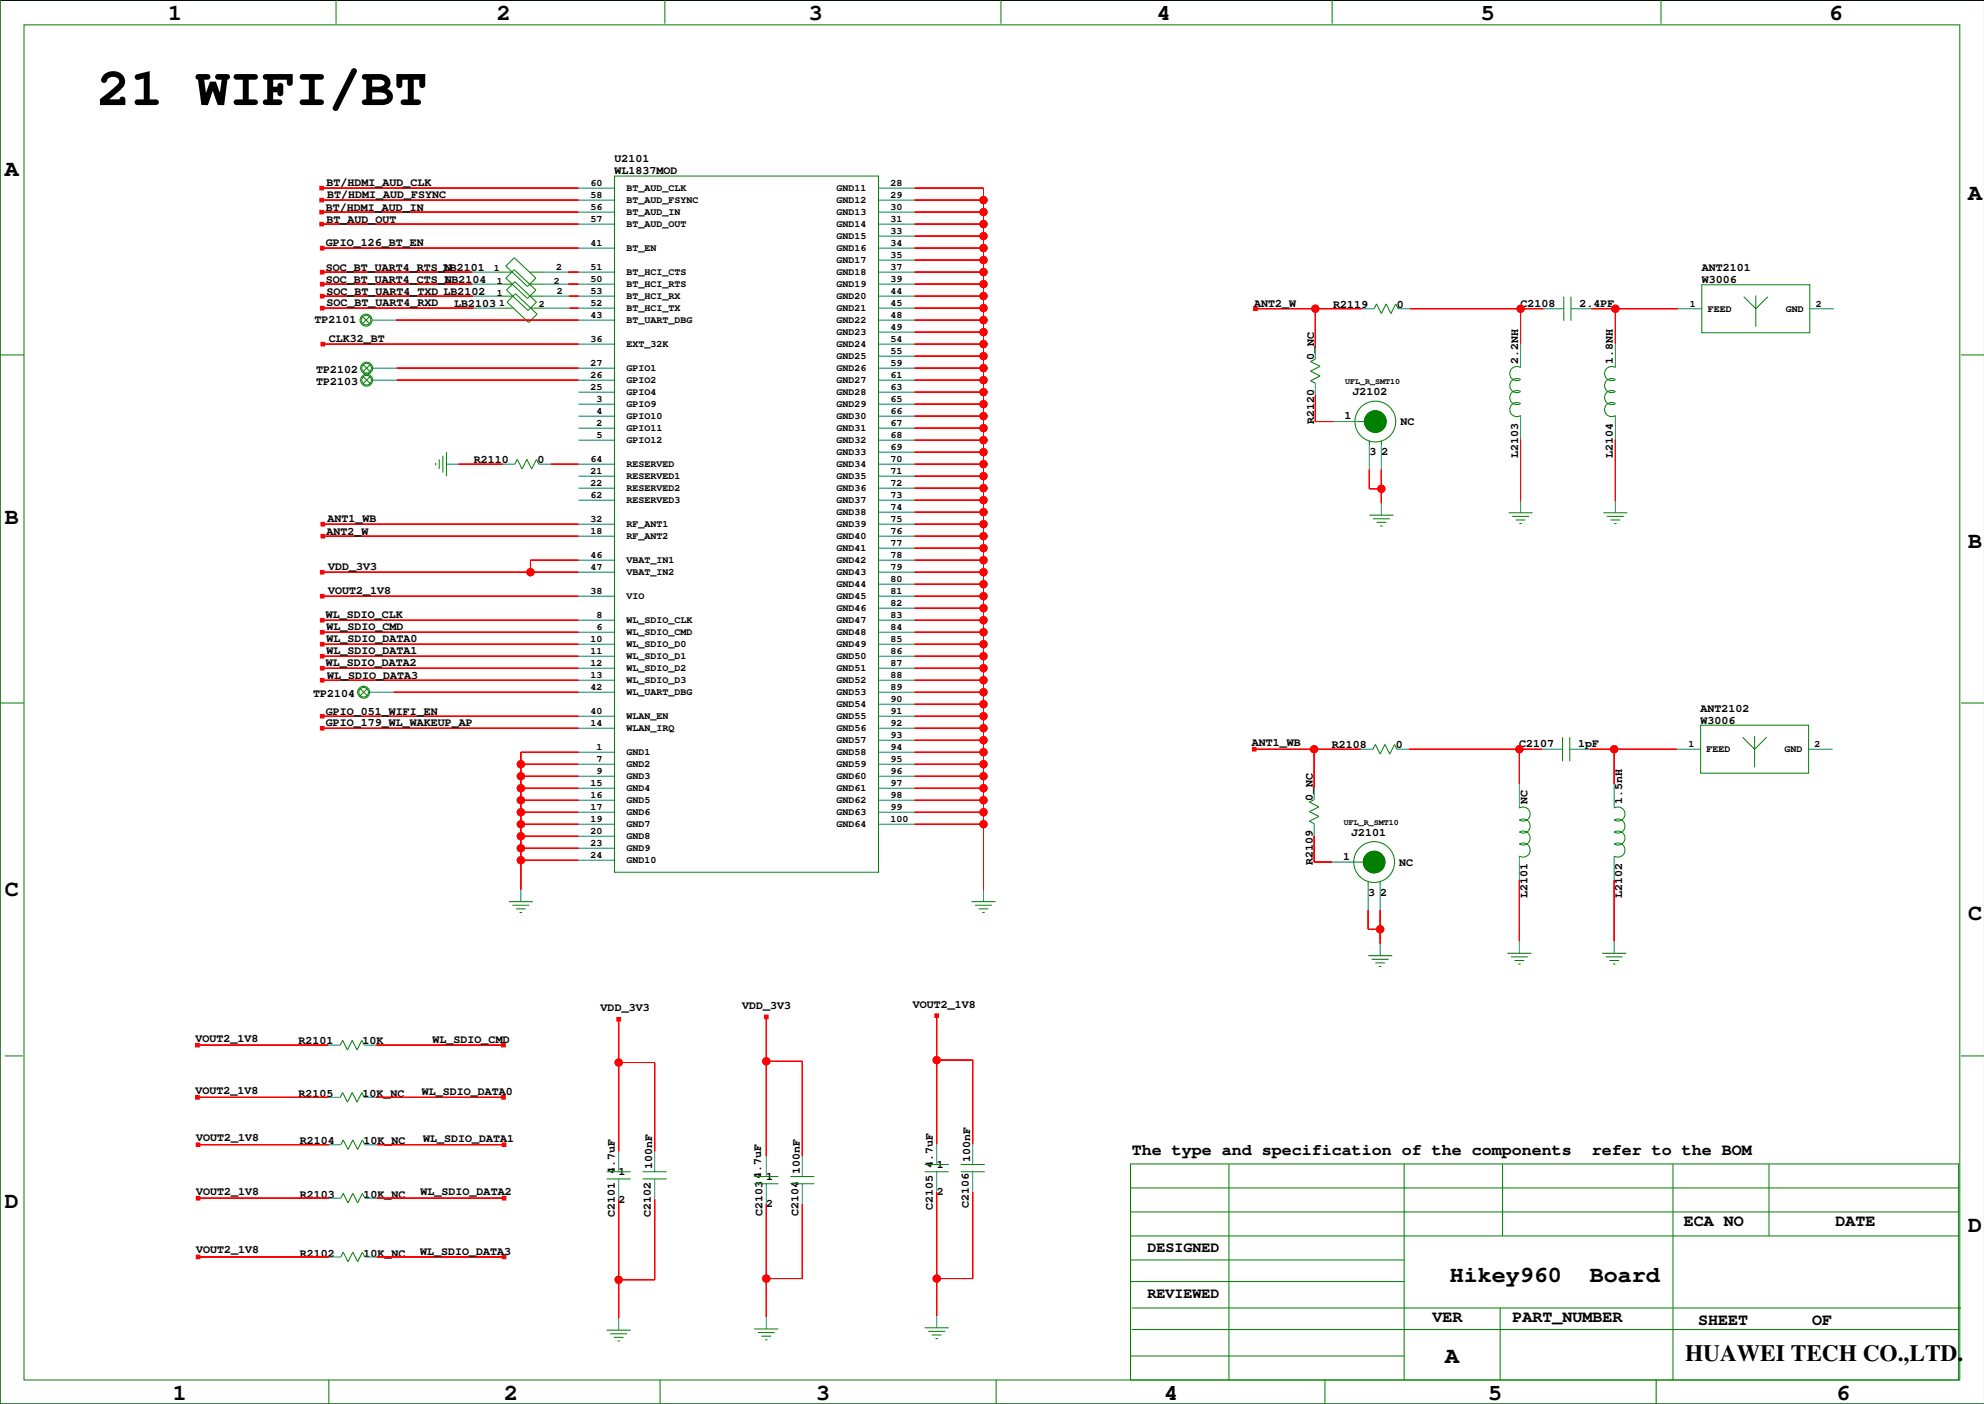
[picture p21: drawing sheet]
<svg xmlns="http://www.w3.org/2000/svg" width="420mm" height="297mm" viewBox="0 0 420 297" stroke-linecap="round" stroke-linejoin="round" font-family="sans-serif">
<defs><g id="words">
<text font-size="11.6" x="20.6" y="22.2">21 WIFI/BT</text>
<g font-size="4.9">
<text x="35.6" y="4.1">1</text>
<text x="105.1" y="4.1">2</text>
<text x="171.2" y="4.1">3</text>
<text x="244.8" y="4.1">4</text>
<text x="313.4" y="4.1">5</text>
<text x="387" y="4.1">6</text>
<text x="1" y="37.1">A</text>
<text x="416.5" y="42.2">A</text>
<text x="1" y="110.8">B</text>
<text x="416.5" y="115.9">B</text>
<text x="1" y="189.5">C</text>
<text x="416.5" y="194.6">C</text>
<text x="1" y="255.5">D</text>
<text x="416.5" y="260.6">D</text>
<text x="306.8" y="271.3">Hikey960</text>
<text x="336.4" y="271.3">Board</text>
<text x="305.8" y="288.3">A</text>
<text x="356.6" y="288">HUAWEI TECH CO.,LTD.</text>
<text x="36.6" y="296.2">1</text>
<text x="106.7" y="296.2">2</text>
<text x="172.7" y="296.2">3</text>
<text x="246.3" y="296.2">4</text>
<text x="314.9" y="296.2">5</text>
<text x="388.5" y="296.2">6</text>
</g>
<g font-size="3.5">
<text x="239.5" y="244.4">The type and specification of the components</text>
<text x="336.8" y="244.4">refer to the BOM</text>
<text x="356.3" y="259.4">ECA NO</text>
<text x="388.4" y="259.4">DATE</text>
<text x="303.1" y="279.7">VER</text>
<text x="320" y="279.7">PART_NUMBER</text>
<text x="359.3" y="280.3">SHEET</text>
<text x="383.5" y="280.3">OF</text>
</g>
<g font-size="3.2">
<text x="242.8" y="265">DESIGNED</text>
<text x="242.8" y="274.6">REVIEWED</text>
</g>
<g font-size="2.5">
<text x="130" y="34.3">U2101</text>
<text x="69.1" y="39.4">BT/HDMI_AUD_CLK</text>
<text x="69.2" y="41.9">BT/HDMI_AUD_FSYNC</text>
<text x="130" y="36.8">WL1837MOD</text>
<text x="68.9" y="44.7">BT/HDMI_AUD_IN</text>
<text x="69.1" y="47.1">BT_AUD_OUT</text>
<text x="68.9" y="52.1">GPIO_126_BT_EN</text>
<text x="68.9" y="57.3">SOC_BT_UART4_RTS_N</text>
<text x="68.9" y="59.8">SOC_BT_UART4_CTS_N</text>
<text x="93.7" y="57.4">LB2101</text>
<text x="94.1" y="59.9">LB2104</text>
<text x="360.1" y="59.9">W3006</text>
<text x="360.1" y="57.4">ANT2101</text>
<text x="69.1" y="62.3">SOC_BT_UART4_TXD LB2102</text>
<text x="69.1" y="64.8">SOC_BT_UART4_RXD</text>
<text x="96.1" y="65">LB2103</text>
<text x="265.4" y="64.9">ANT2_W</text>
<text x="282.1" y="65.1">R2119</text>
<text x="295.6" y="65.1">0</text>
<text x="321.7" y="64.9">C2108</text>
<text x="334.2" y="64.9">2.4PF</text>
<text x="66.5" y="68.4">TP2101</text>
<text x="69.6" y="72.4">CLK32_BT</text>
<text x="278.1" y="76.2" transform="rotate(-90 278.1 76.2)">0_NC</text>
<text x="321.2" y="77" transform="rotate(-90 321.2 77)">2.2NH</text>
<text x="341.3" y="77" transform="rotate(-90 341.3 77)">1.8NH</text>
<text x="66.9" y="81.5">TP2103</text>
<text x="66.9" y="79">TP2102</text>
<text x="286.1" y="83.7">J2102</text>
<text x="278.1" y="89.7" transform="rotate(-90 278.1 89.7)">R2120</text>
<text x="284.5" y="88.7">1</text>
<text x="296.3" y="90">NC</text>
<text x="100.3" y="98">R2110</text>
<text x="113.8" y="98">0</text>
<text x="289.7" y="96.4">3</text>
<text x="292.3" y="96.4">2</text>
<text x="321.2" y="96.8" transform="rotate(-90 321.2 96.8)">L2103</text>
<text x="341.3" y="96.8" transform="rotate(-90 341.3 96.8)">L2104</text>
<text x="69.1" y="113.3">ANT2_W</text>
<text x="69.3" y="110.5">ANT1_WB</text>
<text x="69.5" y="120.6">VDD_3V3</text>
<text x="69.5" y="125.7">VOUT2_1V8</text>
<text x="68.9" y="130.8">WL_SDIO_CLK</text>
<text x="69.1" y="135.9">WL_SDIO_DATA0</text>
<text x="69.1" y="133.3">WL_SDIO_CMD</text>
<text x="68.9" y="140.9">WL_SDIO_DATA2</text>
<text x="69.1" y="138.4">WL_SDIO_DATA1</text>
<text x="69.2" y="143.6">WL_SDIO_DATA3</text>
<text x="66.3" y="147.5">TP2104</text>
<text x="68.9" y="151.3">GPIO_051_WIFI_EN</text>
<text x="68.9" y="153.6">GPIO_179_WL_WAKEUP_AP</text>
<text x="359.8" y="153.1">W3006</text>
<text x="359.8" y="150.6">ANT2102</text>
<text x="264.9" y="157.8">ANT1_WB</text>
<text x="281.8" y="158.3">R2108</text>
<text x="295.3" y="158.3">0</text>
<text x="321.4" y="158.1">C2107</text>
<text x="333.9" y="158.1">1pF</text>
<text x="277.8" y="169.4" transform="rotate(-90 277.8 169.4)">0_NC</text>
<text x="323.2" y="170.2" transform="rotate(-90 323.2 170.2)">NC</text>
<text x="343.3" y="170.2" transform="rotate(-90 343.3 170.2)">1.5nH</text>
<text x="285.9" y="176.9">J2101</text>
<text x="277.8" y="182.9" transform="rotate(-90 277.8 182.9)">R2109</text>
<text x="284.2" y="181.9">1</text>
<text x="296.1" y="183.2">NC</text>
<text x="289.5" y="189.6">3</text>
<text x="292" y="189.6">2</text>
<text x="323.2" y="190" transform="rotate(-90 323.2 190)">L2101</text>
<text x="343.3" y="190" transform="rotate(-90 343.3 190)">L2102</text>
<text x="127.1" y="213.9">VDD_3V3</text>
<text x="157.1" y="213.4">VDD_3V3</text>
<text x="193.1" y="213.2">VOUT2_1V8</text>
<text x="41.4" y="220.3">VOUT2_1V8</text>
<text x="63.2" y="220.9">R2101</text>
<text x="76.7" y="220.9">10K</text>
<text x="91.5" y="220.7">WL_SDIO_CMD</text>
<text x="41.4" y="231.4">VOUT2_1V8</text>
<text x="63.2" y="232.1">R2105</text>
<text x="76.7" y="232.1">10K_NC</text>
<text x="89.3" y="231.6">WL_SDIO_DATA0</text>
<text x="41.5" y="241.4">VOUT2_1V8</text>
<text x="63.4" y="242">R2104</text>
<text x="76.9" y="242">10K_NC</text>
<text x="89.5" y="241.6">WL_SDIO_DATA1</text>
<text x="205.3" y="245.9" transform="rotate(-90 205.3 245.9)">100nF</text>
<text x="130.1" y="248.5" transform="rotate(-90 130.1 248.5)">4.7uF</text>
<text x="130.9" y="248.6">1</text>
<text x="138" y="247.4" transform="rotate(-90 138 247.4)">100nF</text>
<text x="161.1" y="249.5" transform="rotate(-90 161.1 249.5)">4.7uF</text>
<text x="162.1" y="249.6">1</text>
<text x="169.2" y="248.4" transform="rotate(-90 169.2 248.4)">100nF</text>
<text x="198.2" y="247.1">1</text>
<text x="41.5" y="252.7">VOUT2_1V8</text>
<text x="63.4" y="253.4">R2103</text>
<text x="76.9" y="253.4">10K_NC</text>
<text x="89" y="252.9">WL_SDIO_DATA2</text>
<text x="130.1" y="257.6" transform="rotate(-90 130.1 257.6)">C2101</text>
<text x="130.9" y="254.4">2</text>
<text x="137.7" y="257.6" transform="rotate(-90 137.7 257.6)">C2102</text>
<text x="161.3" y="257.3" transform="rotate(-90 161.3 257.3)">C2103</text>
<text x="162.1" y="255.5">2</text>
<text x="168.9" y="257.3" transform="rotate(-90 168.9 257.3)">C2104</text>
<text x="197.4" y="256" transform="rotate(-90 197.4 256)">C2105 4.7uF</text>
<text x="198.2" y="252.9">2</text>
<text x="205" y="255.5" transform="rotate(-90 205 255.5)">C2106</text>
<text x="41.5" y="265.2">VOUT2_1V8</text>
<text x="63.4" y="265.9">R2102</text>
<text x="76.9" y="265.9">10K_NC</text>
<text x="88.9" y="265.5">WL_SDIO_DATA3</text>
</g>
<g font-size="2.1">
<text x="124.9" y="42">58</text>
<text x="124.9" y="39.4">60</text>
<text x="132.6" y="40.4">BT_AUD_CLK</text>
<text x="177" y="40.4">GND11</text>
<text x="188.4" y="42">29</text>
<text x="188.4" y="39.4">28</text>
<text x="124.9" y="47">57</text>
<text x="124.9" y="44.5">56</text>
<text x="132.6" y="42.9">BT_AUD_FSYNC</text>
<text x="132.6" y="45.5">BT_AUD_IN</text>
<text x="177" y="42.9">GND12</text>
<text x="177" y="45.5">GND13</text>
<text x="188.4" y="47">31</text>
<text x="188.4" y="44.5">30</text>
<text x="124.9" y="52.1">41</text>
<text x="132.6" y="48">BT_AUD_OUT</text>
<text x="132.6" y="53.1">BT_EN</text>
<text x="177" y="48">GND14</text>
<text x="177" y="50.5">GND15</text>
<text x="177" y="53.1">GND16</text>
<text x="188.4" y="52.1">34</text>
<text x="188.4" y="49.6">33</text>
<text x="104.5" y="57.3">1</text>
<text x="105.1" y="60">1</text>
<text x="117.2" y="60">2</text>
<text x="117.7" y="57.2">2</text>
<text x="124.9" y="59.7">50</text>
<text x="124.9" y="57.2">51</text>
<text x="132.6" y="58.2">BT_HCI_CTS</text>
<text x="177" y="55.6">GND17</text>
<text x="177" y="58.2">GND18</text>
<text x="188.4" y="59.7">39</text>
<text x="188.4" y="57.2">37</text>
<text x="188.4" y="54.7">35</text>
<text x="105.1" y="62.5">1</text>
<text x="105.6" y="64.8">1</text>
<text x="114" y="64.9">2</text>
<text x="117.8" y="62.3">2</text>
<text x="124.9" y="64.8">52</text>
<text x="124.9" y="62.3">53</text>
<text x="132.6" y="60.7">BT_HCI_RTS</text>
<text x="132.6" y="63.2">BT_HCI_RX</text>
<text x="132.6" y="65.8">BT_HCI_TX</text>
<text x="177" y="60.7">GND19</text>
<text x="177" y="63.2">GND20</text>
<text x="177" y="65.8">GND21</text>
<text x="188.4" y="64.8">45</text>
<text x="188.4" y="62.3">44</text>
<text x="357.6" y="64.9">1</text>
<text x="361.4" y="65.9">FEED</text>
<text x="377.9" y="65.9">GND</text>
<text x="384.2" y="64.9">2</text>
<text x="124.9" y="67.4">43</text>
<text x="132.6" y="68.3">BT_UART_DBG</text>
<text x="177" y="68.3">GND22</text>
<text x="177" y="70.9">GND23</text>
<text x="188.4" y="69.9">49</text>
<text x="188.4" y="67.4">48</text>
<text x="124.9" y="77.5">27</text>
<text x="124.9" y="72.4">36</text>
<text x="132.6" y="73.4">EXT_32K</text>
<text x="177" y="73.4">GND24</text>
<text x="177" y="75.9">GND25</text>
<text x="188.4" y="77.5">59</text>
<text x="188.4" y="75">55</text>
<text x="188.4" y="72.4">54</text>
<text x="124.9" y="82.6">25</text>
<text x="124.9" y="80">26</text>
<text x="132.6" y="78.5">GPIO1</text>
<text x="132.6" y="81">GPIO2</text>
<text x="132.6" y="83.6">GPIO4</text>
<text x="177" y="78.5">GND26</text>
<text x="177" y="81">GND27</text>
<text x="177" y="83.6">GND28</text>
<text x="188.4" y="82.6">63</text>
<text x="188.4" y="80">61</text>
<text x="126.2" y="85.1">3</text>
<text x="126.2" y="87.7">4</text>
<text x="132.6" y="88.6">GPIO10</text>
<text x="132.6" y="86.1">GPIO9</text>
<text x="177" y="86.1">GND29</text>
<text x="177" y="88.6">GND30</text>
<text x="188.4" y="87.7">66</text>
<text x="188.4" y="85.1">65</text>
<text x="126.2" y="92.7">5</text>
<text x="126.2" y="90.2">2</text>
<text x="132.6" y="91.2">GPIO11</text>
<text x="132.6" y="93.7">GPIO12</text>
<text x="177" y="91.2">GND31</text>
<text x="177" y="93.7">GND32</text>
<text x="188.4" y="95.3">69</text>
<text x="188.4" y="92.7">68</text>
<text x="188.4" y="90.2">67</text>
<text x="124.9" y="100.4">21</text>
<text x="124.9" y="97.8">64</text>
<text x="132.6" y="98.8">RESERVED</text>
<text x="132.6" y="101.3">RESERVED1</text>
<text x="177" y="96.3">GND33</text>
<text x="177" y="98.8">GND34</text>
<text x="177" y="101.3">GND35</text>
<text x="188.4" y="100.4">71</text>
<text x="188.4" y="97.8">70</text>
<text x="124.9" y="105.4">62</text>
<text x="124.9" y="102.9">22</text>
<text x="132.6" y="103.9">RESERVED2</text>
<text x="132.6" y="106.4">RESERVED3</text>
<text x="177" y="103.9">GND36</text>
<text x="177" y="106.4">GND37</text>
<text x="188.4" y="108">74</text>
<text x="188.4" y="105.4">73</text>
<text x="188.4" y="102.9">72</text>
<text x="124.9" y="113.1">18</text>
<text x="124.9" y="110.5">32</text>
<text x="132.6" y="111.5">RF_ANT1</text>
<text x="177" y="109">GND38</text>
<text x="177" y="111.5">GND39</text>
<text x="188.4" y="113.1">76</text>
<text x="188.4" y="110.5">75</text>
<text x="124.9" y="118.1">46</text>
<text x="132.6" y="114">RF_ANT2</text>
<text x="132.6" y="119.1">VBAT_IN1</text>
<text x="177" y="114">GND40</text>
<text x="177" y="116.6">GND41</text>
<text x="177" y="119.1">GND42</text>
<text x="188.4" y="118.1">78</text>
<text x="188.4" y="115.6">77</text>
<text x="124.9" y="125.8">38</text>
<text x="124.9" y="120.7">47</text>
<text x="132.6" y="121.7">VBAT_IN2</text>
<text x="177" y="121.7">GND43</text>
<text x="177" y="124.2">GND44</text>
<text x="188.4" y="125.8">81</text>
<text x="188.4" y="123.2">80</text>
<text x="188.4" y="120.7">79</text>
<text x="126.2" y="130.8">8</text>
<text x="132.6" y="126.7">VIO</text>
<text x="132.6" y="131.8">WL_SDIO_CLK</text>
<text x="177" y="126.7">GND45</text>
<text x="177" y="129.3">GND46</text>
<text x="177" y="131.8">GND47</text>
<text x="188.4" y="130.8">83</text>
<text x="188.4" y="128.3">82</text>
<text x="124.9" y="135.9">10</text>
<text x="126.2" y="133.4">6</text>
<text x="132.6" y="134.3">WL_SDIO_CMD</text>
<text x="132.6" y="136.9">WL_SDIO_D0</text>
<text x="177" y="134.3">GND48</text>
<text x="177" y="136.9">GND49</text>
<text x="188.4" y="135.9">85</text>
<text x="188.4" y="133.4">84</text>
<text x="124.9" y="143.5">13</text>
<text x="124.9" y="141">12</text>
<text x="124.9" y="138.5">11</text>
<text x="132.6" y="139.4">WL_SDIO_D1</text>
<text x="132.6" y="142">WL_SDIO_D2</text>
<text x="177" y="139.4">GND50</text>
<text x="177" y="142">GND51</text>
<text x="188.4" y="143.5">88</text>
<text x="188.4" y="141">87</text>
<text x="188.4" y="138.5">86</text>
<text x="124.9" y="146.1">42</text>
<text x="132.6" y="144.5">WL_SDIO_D3</text>
<text x="132.6" y="147">WL_UART_DBG</text>
<text x="177" y="144.5">GND52</text>
<text x="177" y="147">GND53</text>
<text x="177" y="149.6">GND54</text>
<text x="188.4" y="148.6">90</text>
<text x="188.4" y="146.1">89</text>
<text x="124.9" y="153.7">14</text>
<text x="124.9" y="151.2">40</text>
<text x="132.6" y="152.1">WLAN_EN</text>
<text x="132.6" y="154.7">WLAN_IRQ</text>
<text x="177" y="152.1">GND55</text>
<text x="177" y="154.7">GND56</text>
<text x="188.4" y="153.7">92</text>
<text x="188.4" y="151.2">91</text>
<text x="126.2" y="161.3">7</text>
<text x="126.2" y="158.8">1</text>
<text x="132.6" y="159.7">GND1</text>
<text x="177" y="157.2">GND57</text>
<text x="177" y="159.7">GND58</text>
<text x="188.4" y="161.3">95</text>
<text x="188.4" y="158.8">94</text>
<text x="188.4" y="156.2">93</text>
<text x="357.3" y="158.1">1</text>
<text x="361.1" y="159.1">FEED</text>
<text x="377.6" y="159.1">GND</text>
<text x="384" y="158.1">2</text>
<text x="124.9" y="166.4">15</text>
<text x="126.2" y="163.9">9</text>
<text x="132.6" y="162.3">GND2</text>
<text x="132.6" y="164.8">GND3</text>
<text x="132.6" y="167.4">GND4</text>
<text x="177" y="162.3">GND59</text>
<text x="177" y="164.8">GND60</text>
<text x="177" y="167.4">GND61</text>
<text x="188.4" y="166.4">97</text>
<text x="188.4" y="163.9">96</text>
<text x="124.9" y="171.5">17</text>
<text x="124.9" y="168.9">16</text>
<text x="132.6" y="169.9">GND5</text>
<text x="132.6" y="172.4">GND6</text>
<text x="177" y="169.9">GND62</text>
<text x="177" y="172.4">GND63</text>
<text x="188.4" y="171.5">99</text>
<text x="188.4" y="168.9">98</text>
<text x="124.9" y="179.1">23</text>
<text x="124.9" y="176.5">20</text>
<text x="124.9" y="174">19</text>
<text x="132.6" y="175">GND7</text>
<text x="132.6" y="177.5">GND8</text>
<text x="177" y="175">GND64</text>
<text x="188.4" y="174">100</text>
<text x="124.9" y="181.6">24</text>
<text x="132.6" y="182.6">GND10</text>
<text x="132.6" y="180.1">GND9</text>
</g>
<g font-size="1.8">
<text x="284.6" y="81.3">UFL_R_SMT10</text>
<text x="284.4" y="174.5">UFL_R_SMT10</text>
</g>
</g></defs>
<path d="M419.9 .1h-419.9v296.9h419.9" fill="none" stroke="#000" stroke-width=".21"/>
<g fill="none" stroke="#007f7f" stroke-width=".21">
<path d="M122.4 39.8h7.6M185.9 39.8h7.6M99.9 57.6h5.1M115.2 57.6h5M122.4 42.3h7.6M122.4 44.9h7.6M122.4 47.4h7.6M122.4 52.5h7.6M122.4 57.6h7.6M185.9 42.3h7.6M185.9 44.9h7.6M185.9 47.4h7.6"/>
<path d="M185.9 52.5h7.6M185.9 57.6h7.6M185.9 50h7.6M185.9 55h7.6M78.7 67.7h5.1M78.8 77.9h5.1M99.9 60.1h5.1M100.1 62.7h5M100.2 65.2h5.1M115.2 60.1h5M115.3 62.7h5.1M115.4 65.2h5.1"/>
<path d="M122.4 60.1h7.6M122.4 62.7h7.6M122.4 65.2h7.6M122.4 67.7h7.6M122.4 72.8h7.6M122.4 77.9h7.6M185.9 60.1h7.6M185.9 62.7h7.6M185.9 65.2h7.6M185.9 67.7h7.6M185.9 72.8h7.6M185.9 70.3h7.6"/>
<path d="M185.9 75.3h7.6M185.9 77.9h7.6M278.3 73.4v2.6M288.2 65.3h2.6M295.8 65.3h2.6M321.7 72.7v5.1M326.6 65.3h4.3M332.4 65.3h4.3M341.8 72.7v5.1M355 65.3h5.1M382.9 65.3h5.1M78.8 80.4h5.1"/>
<path d="M94.5 98.2h2.5M106.4 98.2h2.5M114 98.2h2.6M122.4 80.4h7.6M122.4 83h7.6M122.4 85.5h7.6M122.4 88h7.6M122.4 90.6h7.6M122.4 93.1h7.6M122.4 98.2h7.6M185.9 80.4h7.6M185.9 83h7.6"/>
<path d="M185.9 85.5h7.6M185.9 88h7.6M185.9 90.6h7.6M185.9 93.1h7.6M185.9 95.7h7.6M185.9 98.2h7.6M278.3 81.1v2.5M282.1 89.2h5.1M289.7 94.3v5M292.3 94.3v5M321.7 87.9v5.1M341.8 87.9v5.1"/>
<path d="M122.4 100.7h7.6M122.4 103.3h7.6M122.4 105.8h7.6M122.4 110.9h7.6M122.4 113.4h7.6M122.4 118.5h7.6M185.9 100.7h7.6M185.9 103.3h7.6M185.9 105.8h7.6M185.9 108.4h7.6M185.9 110.9h7.6M185.9 113.4h7.6"/>
<path d="M185.9 116h7.6M185.9 118.5h7.6M292.3 106.5v2.5M321.7 105.9v2.6M341.8 105.9v2.6M122.4 121.1h7.6M122.4 126.1h7.6M122.4 131.2h7.6M122.4 133.8h7.6M122.4 136.3h7.6M122.4 138.8h7.6M185.9 121.1h7.6"/>
<path d="M185.9 123.6h7.6M185.9 126.1h7.6M185.9 128.7h7.6M185.9 131.2h7.6M185.9 133.8h7.6M185.9 136.3h7.6M185.9 138.8h7.6M78.2 146.5h5.1M122.4 159.1h7.6M122.4 141.4h7.6M122.4 143.9h7.6M122.4 146.5h7.6"/>
<path d="M122.4 151.5h7.6M122.4 154.1h7.6M185.9 159.1h7.6M185.9 141.4h7.6M185.9 143.9h7.6M185.9 146.5h7.6M185.9 149h7.6M185.9 151.5h7.6M185.9 154.1h7.6M185.9 156.6h7.6M288 158.5h2.5M295.6 158.5h2.5"/>
<path d="M326.3 158.5h4.3M332.2 158.5h4.3M354.8 158.5h5M382.7 158.5h5.1M122.4 161.7h7.6M122.4 164.2h7.6M122.4 166.8h7.6M122.4 169.3h7.6M122.4 171.8h7.6M122.4 174.4h7.6M122.4 176.9h7.6M122.4 179.5h7.6"/>
<path d="M185.9 161.7h7.6M185.9 164.2h7.6M185.9 166.8h7.6M185.9 169.3h7.6M185.9 171.8h7.6M185.9 174.4h7.6M278.1 166.6v2.6M278.1 174.3v2.5M321.5 165.9v5.1M341.6 165.9v5.1M110.2 188.2v2.6M122.4 182h7.6"/>
<path d="M208.1 188.2v2.6M281.9 182.4h5.1M289.5 187.5v5M292 187.5v5M292 199.7v2.5M321.5 181.1v5.1M321.5 199.1v2.6M341.6 181.1v5.1M341.6 199.1v2.6M69.5 232.2h2.5M69.5 221.1h2.5M77.1 232.2h2.5"/>
<path d="M77.1 221.1h2.5M69.6 242.2h2.5M69.6 253.5h2.5M77.2 242.2h2.5M77.2 253.5h2.5M130.9 243.6v4.3M130.9 249.4v4.3M138.5 243.6v4.3M138.5 249.4v4.3M162.1 244.6v4.3M162.1 250.4v4.4M169.8 244.6v4.3"/>
<path d="M169.8 250.4v4.4M198.2 242.1v4.3M198.2 247.9v4.3M205.8 242.1v4.3M205.8 247.9v4.3M69.6 265.9h2.5M77.2 265.9h2.5M130.9 278.9v2.5M162.1 278.6v2.6M198.2 278.4v2.5"/>
</g>
<g fill="none" stroke="#007f00" stroke-width=".21">
<path d="M0 -.1v297.1h419.9M71.1 -.1v5.1M140.7 -.1v5.1M211.8 -.1v5.1M281.9 -.1v5.1M351.5 -.1v5.1M5.1 5.3h409.6v286.7h-409.6zM130 37.3h55.9v147.2h-55.9zM105 57.6h3.3M107 56.3l1.8-1.8 4.6 4.3-1.8 1.8zM108.8 57.1l4.6 4.3-1.8 1.8-4.6-4.4zM108.9 59.6l4.6 4.3-1.8 1.8-4.5-4.3z"/>
<path d="M112.1 57.6h3.1M0 75.1h5.1M76.7 67l1.5 1.5M76.8 79.7l1.5 1.5M76.8 77.1l1.5 1.5M78.2 67l-1.5 1.5M78.3 79.7l-1.5 1.5M78.3 77.1l-1.5 1.5M78.7 65.2h.1M78.8 77.9h.1M78.8 75.3h.1M105 60.1h3.3"/>
<path d="M105.1 62.7h3.3M105.3 65.2h3.3M109.1 62.1l4.5 4.4-1.7 1.7-4.6-4.3zM112.1 60.1h3.1M112.2 62.7h3.1M112.4 65.2h3M278.3 76l-1 .5 2 1-2 1 2 1-2 1.1 1 .5M290.8 65.3l.5-1 1 2 1-2 1 2 1-2 .5 1M321.7 77.8a1.5 1.5 0 0 0-2.2 1.2 1.5 1.5 0 0 0 2.2 1.3 1.5 1.5 0 0 0-2.2 1.3 1.5 1.5 0 0 0 2.2 1.2 1.5 1.5 0 0 0-2.2 1.3 1.5 1.5 0 0 0 2.2 1.3 1.5 1.5 0 0 0-2.2 1.2 1.5 1.5 0 0 0 2.2 1.3M330.9 62.8v5.1M332.4 62.8v5.1M341.8 77.8a1.5 1.5 0 0 0-2.3 1.2 1.5 1.5 0 0 0 2.3 1.3 1.5 1.5 0 0 0-2.3 1.3 1.5 1.5 0 0 0 2.3 1.2 1.5 1.5 0 0 0-2.3 1.3 1.5 1.5 0 0 0 2.3 1.3 1.5 1.5 0 0 0-2.3 1.2 1.5 1.5 0 0 0 2.3 1.3"/>
<path d="M360.1 60.2h22.8v10.2h-22.8zM369 62.8l2.5 2.5 2.6-2.5M371.5 62.5v6.6M414.9 75.1h5M92.2 97.9v.6M92.9 97.2v2M93.7 96.4v3.6M94.5 95.7v5M108.9 98.2l.5-1 1.1 2 1-2 1 2 1-2 .5 1M287.2 89.2h1.5M289.7 93.3v1M291 89.2h.1"/>
<path d="M292.3 93.3v1M289.7 109h5.1M290.5 109.8h3.6M291.3 110.5h2M292 111.3h.5M319.2 108.5h5.1M320 109.2h3.5M320.7 110h2.1M321.5 110.8h.5M339.3 108.5h5M340 109.2h3.6M340.8 110h2"/>
<path d="M341.6 110.8h.5M0 148.7h5.1M76.2 145.7l1.5 1.5M77.7 145.7l-1.5 1.5M78.2 143.9h.1M290.5 158.5l.5-1 1 2 1-2 1.1 2 1-2 .5 1M330.6 156v5.1M332.2 156v5.1M359.8 153.4h22.9v10.2h-22.9zM368.7 156l2.6 2.5 2.5-2.5M371.3 155.7v6.6M414.9 148.7h5"/>
<path d="M278.1 169.2l-1 .5 2 1-2 1 2 1-2 1.1 1 .5M321.5 171a1.5 1.5 0 0 1 2.3 1.2 1.5 1.5 0 0 1-2.3 1.3 1.5 1.5 0 0 1 2.3 1.3 1.5 1.5 0 0 1-2.3 1.2 1.5 1.5 0 0 1 2.3 1.3 1.5 1.5 0 0 1-2.3 1.3 1.5 1.5 0 0 1 2.3 1.2 1.5 1.5 0 0 1-2.3 1.3M341.5 171a1.5 1.5 0 0 1 2.3 1.2 1.5 1.5 0 0 1-2.3 1.3 1.5 1.5 0 0 1 2.3 1.3 1.5 1.5 0 0 1-2.3 1.2 1.5 1.5 0 0 1 2.3 1.3 1.5 1.5 0 0 1-2.3 1.3 1.5 1.5 0 0 1 2.3 1.2 1.5 1.5 0 0 1-2.3 1.3M107.7 190.8h5.1M108.4 191.5h3.6M109.2 192.3h2M110 193h.5M205.6 190.8h5M206.3 191.5h3.6M207.1 192.3h2M207.9 193h.5M287 182.4h1.5"/>
<path d="M289.5 186.4v1.1M290.8 182.4h.1M292 186.4v1.1M289.5 202.2h5.1M290.3 203h3.5M291 203.7h2M291.8 204.5h.5M319 201.7h5M319.7 202.4h3.6M320.5 203.2h2M321.2 204h.5M339 201.7h5.1"/>
<path d="M339.8 202.4h3.5M340.5 203.2h2.1M341.3 204h.5M1 223.4h3.8M72 232.2l.5-1.1 1 2.1 1-2.1 1 2.1 1.1-2.1 .5 1.1M72 221.1l.5-1 1 2 1-2 1 2 1.1-2 .5 1M414.9 223.4h5M72.1 242.2l.5-1 1 2 1.1-2 1 2 1-2 .5 1M72.1 253.5l.5-1 1 2 1.1-2 1 2 1-2 .5 1M128.4 247.9h5M128.4 249.4h5M136 247.9h5.1"/>
<path d="M136 249.4h5.1M159.6 250.4h5.1M159.6 248.9h5.1M167.2 250.4h5.1M167.2 248.9h5.1M195.7 246.4h5M195.7 247.9h5M203.3 246.4h5.1M203.3 247.9h5.1M239.2 246.3h175.2v45.7h-175.2zM239.2 251.3h175.2M239.2 256.4h175.2"/>
<path d="M260 246.3v45.7M297.1 246.3v45.7M317.9 246.3v15.2M354 246.3v45.7M374.3 246.3v15.2M72.1 265.9l.5-1 1 2 1.1-2 1 2 1-2 .5 1M239.2 266.6h57.9M239.2 261.5h175.2M239.2 271.1h57.9M239.5 276.7h175.4M317.4 276.7v15.3M69.6 292v5"/>
<path d="M128.4 281.4h5M129.1 282.2h3.6M129.9 282.9h2M130.7 283.7h.5M139.7 292v5M159.6 281.2h5.1M160.4 281.9h3.5M161.1 282.7h2.1M161.9 283.5h.5M195.7 280.9h5M196.4 281.7h3.6M197.2 282.4h2"/>
<path d="M197.9 283.2h.6M210.8 292v5M239.2 286.9h57.9M239.5 281.3h174.9M280.4 292v5M350.4 292v5M383.5 287.4h.1"/>
<circle cx="77.5" cy="67.7" r="1.27"/>
<circle cx="77.5" cy="67.7" r="1.02"/>
<circle cx="77.6" cy="77.9" r="1.27"/>
<circle cx="77.6" cy="77.9" r="1.02"/>
<circle cx="77.6" cy="80.4" r="1.27"/>
<circle cx="77.6" cy="80.4" r="1.02"/>
<circle cx="291" cy="89.2" r="4.3"/>
<circle cx="291" cy="89.2" r="2.29"/>
<circle cx="76.9" cy="146.5" r="1.27"/>
<circle cx="76.9" cy="146.5" r="1.02"/>
<circle cx="290.8" cy="182.4" r="4.3"/>
<circle cx="290.8" cy="182.4" r="2.29"/>
</g>
<g fill="#007f00" stroke="#007f00" stroke-width=".21">
<circle cx="290.8" cy="182.4" r="2.29"/>
<circle cx="291" cy="89.2" r="2.29"/>
</g>
<g fill="#f00" stroke="#f00" stroke-width=".21">
<path d="M341.6 186.2v12.9z"/>
<path d="M138.5 253.7v17.1z"/>
<path d="M130.9 270.8v8.1z"/>
<path d="M130.9 253.7v17.1z"/>
<path d="M169.8 254.8v15.7z"/>
<path d="M162.1 270.5v8.1z"/>
<path d="M162.1 254.8v15.7z"/>
<path d="M205.8 252.2v18.3z"/>
<path d="M198.2 270.5v7.9z"/>
<path d="M198.2 252.2v18.3z"/>
<path d="M292 196.6v3.1z"/>
<path d="M292 192.5v4.1z"/>
<path d="M289.5 192.5v4.1z"/>
<path d="M321.5 186.2v12.9z"/>
<path d="M321.7 93v12.9z"/>
<path d="M289.7 99.3v4.1z"/>
<path d="M292.3 99.3v4.1z"/>
<path d="M292.3 103.4v3.1z"/>
<path d="M341.8 93v12.9z"/>
<path d="M110.2 182v6.2z"/>
<path d="M110.2 179.5v2.5z"/>
<path d="M110.2 176.9v2.6z"/>
<path d="M110.2 174.4v2.5z"/>
<path d="M110.2 171.8v2.6z"/>
<path d="M110.2 169.3v2.5z"/>
<path d="M110.2 166.8v2.5z"/>
<path d="M110.2 164.2v2.6z"/>
<path d="M110.2 161.7v2.5z"/>
<path d="M110.2 159.1v2.6z"/>
<path d="M208.1 174.4v13.8z"/>
<path d="M208.1 171.8v2.6z"/>
<path d="M208.1 169.3v2.5z"/>
<path d="M208.1 164.2v2.6z"/>
<path d="M208.1 166.8v2.5z"/>
<path d="M208.1 161.7v2.5z"/>
<path d="M208.1 159.1v2.6z"/>
<path d="M208.1 156.6v2.5z"/>
<path d="M208.1 154.1v2.5z"/>
<path d="M208.1 151.5v2.6z"/>
<path d="M208.1 149v2.5z"/>
<path d="M208.1 146.5v2.5z"/>
<path d="M208.1 143.9v2.6z"/>
<path d="M208.1 141.4v2.5z"/>
<path d="M208.1 138.8v2.6z"/>
<path d="M208.1 136.3v2.5z"/>
<path d="M208.1 133.8v2.5z"/>
<path d="M208.1 131.2v2.6z"/>
<path d="M208.1 128.7v2.5z"/>
<path d="M208.1 126.1v2.6z"/>
<path d="M208.1 123.6v2.5z"/>
<path d="M208.1 121.1v2.5z"/>
<path d="M208.1 118.5v2.6z"/>
<path d="M208.1 116v2.5z"/>
<path d="M208.1 113.4v2.6z"/>
<path d="M208.1 110.9v2.5z"/>
<path d="M208.1 108.4v2.5z"/>
<path d="M208.1 105.8v2.6z"/>
<path d="M208.1 103.3v2.5z"/>
<path d="M208.1 100.7v2.6z"/>
<path d="M208.1 98.2v2.5z"/>
<path d="M208.1 95.7v2.5z"/>
<path d="M208.1 93.1v2.6z"/>
<path d="M208.1 90.6v2.5z"/>
<path d="M208.1 88v2.6z"/>
<path d="M208.1 85.5v2.5z"/>
<path d="M208.1 83v2.5z"/>
<path d="M208.1 80.4v2.6z"/>
<path d="M208.1 77.9v2.5z"/>
<path d="M208.1 75.3v2.6z"/>
<path d="M208.1 72.8v2.5z"/>
<path d="M208.1 70.3v2.5z"/>
<path d="M208.1 67.7v2.6z"/>
<path d="M208.1 65.2v2.5z"/>
<path d="M208.1 39.8v2.5z"/>
<path d="M208.1 42.3v2.6z"/>
<path d="M208.1 44.9v2.5z"/>
<path d="M208.1 47.4v2.6z"/>
<path d="M208.1 50v2.5z"/>
<path d="M208.1 52.5v2.5z"/>
<path d="M208.1 55v2.6z"/>
<path d="M208.1 57.6v2.5z"/>
<path d="M208.1 60.1v2.6z"/>
<path d="M208.1 62.7v2.5z"/>
<path d="M169.8 224.5v20.1z"/>
<path d="M162.1 224.5v20.1z"/>
<path d="M162.1 215.1v9.4z"/>
<path d="M138.5 224.8v18.8z"/>
<path d="M130.9 224.8v18.8z"/>
<path d="M130.9 215.7v9.1z"/>
<path d="M112.2 118.5v2.6z"/>
<path d="M205.8 224.3v17.8z"/>
<path d="M198.2 224.3v17.8z"/>
<path d="M198.2 214.9v9.4z"/>
<path d="M278.1 176.8v5.6z"/>
<path d="M321.5 158.5v7.4z"/>
<path d="M341.6 158.5v7.4z"/>
<path d="M341.8 65.3v7.4z"/>
<path d="M321.7 65.3v7.4z"/>
<path d="M278.3 83.6v5.6z"/>
<path d="M278.3 65.3v8.1z"/>
<path d="M278.1 158.5v8.1z"/>
<path d="M130.9 270.8h7.6z" fill-rule="evenodd"/>
<path d="M162.1 270.5h7.7z" fill-rule="evenodd"/>
<path d="M198.2 270.5h7.6z" fill-rule="evenodd"/>
<path d="M289.5 196.6h2.5z" fill-rule="evenodd"/>
<path d="M289.7 103.4h2.6z" fill-rule="evenodd"/>
<path d="M97 98.2h9.4z" fill-rule="evenodd"/>
<path d="M110.2 182h12.2z" fill-rule="evenodd"/>
<path d="M110.2 179.5h12.2z" fill-rule="evenodd"/>
<path d="M110.2 176.9h12.2z" fill-rule="evenodd"/>
<path d="M110.2 174.4h12.2z" fill-rule="evenodd"/>
<path d="M110.2 171.8h12.2z" fill-rule="evenodd"/>
<path d="M110.2 169.3h12.2z" fill-rule="evenodd"/>
<path d="M110.2 166.8h12.2z" fill-rule="evenodd"/>
<path d="M110.2 164.2h12.2z" fill-rule="evenodd"/>
<path d="M110.2 161.7h12.2z" fill-rule="evenodd"/>
<path d="M110.2 159.1h12.2z" fill-rule="evenodd"/>
<path d="M193.5 174.4h14.6z" fill-rule="evenodd"/>
<path d="M193.5 171.8h14.6z" fill-rule="evenodd"/>
<path d="M193.5 169.3h14.6z" fill-rule="evenodd"/>
<path d="M193.5 164.2h14.6z" fill-rule="evenodd"/>
<path d="M193.5 166.8h14.6z" fill-rule="evenodd"/>
<path d="M193.5 161.7h14.6z" fill-rule="evenodd"/>
<path d="M193.5 159.1h14.6z" fill-rule="evenodd"/>
<path d="M193.5 156.6h14.6z" fill-rule="evenodd"/>
<path d="M193.5 154.1h14.6z" fill-rule="evenodd"/>
<path d="M193.5 151.5h14.6z" fill-rule="evenodd"/>
<path d="M193.5 149h14.6z" fill-rule="evenodd"/>
<path d="M193.5 146.5h14.6z" fill-rule="evenodd"/>
<path d="M193.5 143.9h14.6z" fill-rule="evenodd"/>
<path d="M193.5 141.4h14.6z" fill-rule="evenodd"/>
<path d="M193.5 138.8h14.6z" fill-rule="evenodd"/>
<path d="M193.5 136.3h14.6z" fill-rule="evenodd"/>
<path d="M193.5 133.8h14.6z" fill-rule="evenodd"/>
<path d="M193.5 131.2h14.6z" fill-rule="evenodd"/>
<path d="M193.5 128.7h14.6z" fill-rule="evenodd"/>
<path d="M193.5 126.1h14.6z" fill-rule="evenodd"/>
<path d="M193.5 123.6h14.6z" fill-rule="evenodd"/>
<path d="M193.5 121.1h14.6z" fill-rule="evenodd"/>
<path d="M193.5 118.5h14.6z" fill-rule="evenodd"/>
<path d="M193.5 116h14.6z" fill-rule="evenodd"/>
<path d="M193.5 113.4h14.6z" fill-rule="evenodd"/>
<path d="M193.5 110.9h14.6z" fill-rule="evenodd"/>
<path d="M193.5 108.4h14.6z" fill-rule="evenodd"/>
<path d="M193.5 105.8h14.6z" fill-rule="evenodd"/>
<path d="M193.5 103.3h14.6z" fill-rule="evenodd"/>
<path d="M193.5 100.7h14.6z" fill-rule="evenodd"/>
<path d="M193.5 98.2h14.6z" fill-rule="evenodd"/>
<path d="M193.5 95.7h14.6z" fill-rule="evenodd"/>
<path d="M193.5 93.1h14.6z" fill-rule="evenodd"/>
<path d="M193.5 90.6h14.6z" fill-rule="evenodd"/>
<path d="M193.5 88h14.6z" fill-rule="evenodd"/>
<path d="M193.5 85.5h14.6z" fill-rule="evenodd"/>
<path d="M193.5 83h14.6z" fill-rule="evenodd"/>
<path d="M193.5 80.4h14.6z" fill-rule="evenodd"/>
<path d="M193.5 77.9h14.6z" fill-rule="evenodd"/>
<path d="M193.5 75.3h14.6z" fill-rule="evenodd"/>
<path d="M193.5 72.8h14.6z" fill-rule="evenodd"/>
<path d="M193.5 70.3h14.6z" fill-rule="evenodd"/>
<path d="M193.5 67.7h14.6z" fill-rule="evenodd"/>
<path d="M193.5 65.2h14.6z" fill-rule="evenodd"/>
<path d="M193.5 62.7h14.6z" fill-rule="evenodd"/>
<path d="M193.5 60.1h14.6z" fill-rule="evenodd"/>
<path d="M193.5 57.6h14.6z" fill-rule="evenodd"/>
<path d="M193.5 55h14.6z" fill-rule="evenodd"/>
<path d="M193.5 52.5h14.6z" fill-rule="evenodd"/>
<path d="M193.5 50h14.6z" fill-rule="evenodd"/>
<path d="M193.5 47.4h14.6z" fill-rule="evenodd"/>
<path d="M193.5 44.9h14.6z" fill-rule="evenodd"/>
<path d="M193.5 42.3h14.6z" fill-rule="evenodd"/>
<path d="M193.5 39.8h14.6z" fill-rule="evenodd"/>
<path d="M162.1 224.5h7.7z" fill-rule="evenodd"/>
<path d="M161.8 214.8h.7v.7h-.7z" fill-rule="evenodd"/>
<path d="M130.9 224.8h7.6z" fill-rule="evenodd"/>
<path d="M130.5 215.3h.8v.7h-.8z" fill-rule="evenodd"/>
<path d="M112.2 121.1h10.2z" fill-rule="evenodd"/>
<path d="M112.2 118.5h10.2z" fill-rule="evenodd"/>
<path d="M68.2 121.1h44z" fill-rule="evenodd"/>
<path d="M67.8 120.7h.8v.7h-.8z" fill-rule="evenodd"/>
<path d="M198.2 224.3h7.6z" fill-rule="evenodd"/>
<path d="M197.8 214.5h.8v.8h-.8z" fill-rule="evenodd"/>
<path d="M41.8 221.1h27.7z" fill-rule="evenodd"/>
<path d="M41.4 220.7h.8v.8h-.8z" fill-rule="evenodd"/>
<path d="M68.2 126.1h54.2z" fill-rule="evenodd"/>
<path d="M67.8 125.8h.8v.7h-.8z" fill-rule="evenodd"/>
<path d="M41.8 232.2h27.7z" fill-rule="evenodd"/>
<path d="M41.4 231.8h.8v.7h-.8z" fill-rule="evenodd"/>
<path d="M41.9 242.2h27.7z" fill-rule="evenodd"/>
<path d="M41.5 241.8h.8v.8h-.8z" fill-rule="evenodd"/>
<path d="M41.9 253.5h27.7z" fill-rule="evenodd"/>
<path d="M41.5 253.1h.8v.8h-.8z" fill-rule="evenodd"/>
<path d="M41.9 265.9h27.7z" fill-rule="evenodd"/>
<path d="M41.5 265.5h.8v.8h-.8z" fill-rule="evenodd"/>
<path d="M68.2 136.3h54.2z" fill-rule="evenodd"/>
<path d="M67.8 135.9h.8v.8h-.8z" fill-rule="evenodd"/>
<path d="M79.6 232.2h26.9z" fill-rule="evenodd"/>
<path d="M106.1 231.8h.8v.7h-.8z" fill-rule="evenodd"/>
<path d="M68.2 138.8h54.2z" fill-rule="evenodd"/>
<path d="M67.8 138.5h.8v.7h-.8z" fill-rule="evenodd"/>
<path d="M79.7 242.2h27z" fill-rule="evenodd"/>
<path d="M106.3 241.8h.7v.8h-.7z" fill-rule="evenodd"/>
<path d="M68.2 141.4h54.2z" fill-rule="evenodd"/>
<path d="M67.8 141h.8v.8h-.8z" fill-rule="evenodd"/>
<path d="M79.7 253.5h27z" fill-rule="evenodd"/>
<path d="M106.3 253.1h.7v.8h-.7z" fill-rule="evenodd"/>
<path d="M68.2 143.9h54.2z" fill-rule="evenodd"/>
<path d="M67.8 143.5h.8v.8h-.8z" fill-rule="evenodd"/>
<path d="M79.7 265.9h27z" fill-rule="evenodd"/>
<path d="M106.3 265.5h.7v.8h-.7z" fill-rule="evenodd"/>
<path d="M68.2 151.5h54.2z" fill-rule="evenodd"/>
<path d="M67.8 151.1h.8v.8h-.8z" fill-rule="evenodd"/>
<path d="M79.6 221.1h26.9z" fill-rule="evenodd"/>
<path d="M106.1 220.7h.8v.8h-.8z" fill-rule="evenodd"/>
<path d="M68.2 133.8h54.2z" fill-rule="evenodd"/>
<path d="M67.8 133.4h.8v.7h-.8z" fill-rule="evenodd"/>
<path d="M68.1 44.9h54.3z" fill-rule="evenodd"/>
<path d="M67.7 44.5h.7v.8h-.7z" fill-rule="evenodd"/>
<path d="M68.1 42.3h54.3z" fill-rule="evenodd"/>
<path d="M67.7 42h.7v.7h-.7z" fill-rule="evenodd"/>
<path d="M68.1 39.8h54.3z" fill-rule="evenodd"/>
<path d="M67.7 39.4h.7v.8h-.7z" fill-rule="evenodd"/>
<path d="M68.1 47.4h54.3z" fill-rule="evenodd"/>
<path d="M67.7 47h.7v.8h-.7z" fill-rule="evenodd"/>
<path d="M68.2 131.2h54.2z" fill-rule="evenodd"/>
<path d="M67.8 130.8h.8v.8h-.8z" fill-rule="evenodd"/>
<path d="M68.2 154.1h54.2z" fill-rule="evenodd"/>
<path d="M67.8 153.7h.8v.8h-.8z" fill-rule="evenodd"/>
<path d="M68.2 52.5h54.2z" fill-rule="evenodd"/>
<path d="M67.8 52.1h.8v.8h-.8z" fill-rule="evenodd"/>
<path d="M68.2 57.6h31.7z" fill-rule="evenodd"/>
<path d="M67.8 57.2h.8v.8h-.8z" fill-rule="evenodd"/>
<path d="M68.2 62.7h31.9z" fill-rule="evenodd"/>
<path d="M67.8 62.3h.8v.7h-.8z" fill-rule="evenodd"/>
<path d="M68.2 60.1h31.7z" fill-rule="evenodd"/>
<path d="M67.8 59.7h.8v.8h-.8z" fill-rule="evenodd"/>
<path d="M68.2 65.2h32z" fill-rule="evenodd"/>
<path d="M67.8 64.8h.8v.8h-.8z" fill-rule="evenodd"/>
<path d="M68.3 72.8h54.1z" fill-rule="evenodd"/>
<path d="M67.9 72.4h.8v.8h-.8z" fill-rule="evenodd"/>
<path d="M278.1 182.4h3.8z" fill-rule="evenodd"/>
<path d="M298.1 158.5h23.4z" fill-rule="evenodd"/>
<path d="M321.5 158.5h4.8z" fill-rule="evenodd"/>
<path d="M336.5 158.5h5.1z" fill-rule="evenodd"/>
<path d="M341.6 158.5h13.2z" fill-rule="evenodd"/>
<path d="M341.8 65.3h13.2z" fill-rule="evenodd"/>
<path d="M336.7 65.3h5.1z" fill-rule="evenodd"/>
<path d="M298.4 65.3h23.3z" fill-rule="evenodd"/>
<path d="M321.7 65.3h4.9z" fill-rule="evenodd"/>
<path d="M278.3 89.2h3.8z" fill-rule="evenodd"/>
<path d="M278.3 65.3h9.9z" fill-rule="evenodd"/>
<path d="M265.6 65.3h12.7z" fill-rule="evenodd"/>
<path d="M265.3 64.9h.7v.8h-.7z" fill-rule="evenodd"/>
<path d="M68.3 113.4h54.1z" fill-rule="evenodd"/>
<path d="M67.9 113.1h.8v.7h-.8z" fill-rule="evenodd"/>
<path d="M278.1 158.5h9.9z" fill-rule="evenodd"/>
<path d="M265.4 158.5h12.7z" fill-rule="evenodd"/>
<path d="M265 158.1h.8v.8h-.8z" fill-rule="evenodd"/>
<path d="M68.3 110.9h54.1z" fill-rule="evenodd"/>
<path d="M67.9 110.5h.8v.8h-.8z" fill-rule="evenodd"/>
<path d="M120.2 57.6h2.2z" fill-rule="evenodd"/>
<path d="M120.4 62.7h2z" fill-rule="evenodd"/>
<path d="M120.5 65.2h1.9z" fill-rule="evenodd"/>
<path d="M83.8 67.7h38.6z" fill-rule="evenodd"/>
<path d="M83.9 80.4h38.5z" fill-rule="evenodd"/>
<path d="M83.9 77.9h38.5z" fill-rule="evenodd"/>
<path d="M116.6 98.2h5.8z" fill-rule="evenodd"/>
<path d="M83.3 146.5h39.1z" fill-rule="evenodd"/>
<path d="M120.2 60.1h2.2z" fill-rule="evenodd"/>
<circle cx="130.9" cy="270.8" r=".76"/>
<circle cx="162.1" cy="270.5" r=".76"/>
<circle cx="198.2" cy="270.5" r=".76"/>
<circle cx="292" cy="196.6" r=".76"/>
<circle cx="292.3" cy="103.4" r=".76"/>
<circle cx="110.2" cy="182" r=".76"/>
<circle cx="110.2" cy="179.5" r=".76"/>
<circle cx="110.2" cy="176.9" r=".76"/>
<circle cx="110.2" cy="174.4" r=".76"/>
<circle cx="110.2" cy="171.8" r=".76"/>
<circle cx="110.2" cy="169.3" r=".76"/>
<circle cx="110.2" cy="166.8" r=".76"/>
<circle cx="110.2" cy="164.2" r=".76"/>
<circle cx="110.2" cy="161.7" r=".76"/>
<circle cx="208.1" cy="174.4" r=".76"/>
<circle cx="208.1" cy="171.8" r=".76"/>
<circle cx="208.1" cy="169.3" r=".76"/>
<circle cx="208.1" cy="166.8" r=".76"/>
<circle cx="208.1" cy="164.2" r=".76"/>
<circle cx="208.1" cy="161.7" r=".76"/>
<circle cx="208.1" cy="159.1" r=".76"/>
<circle cx="208.1" cy="156.6" r=".76"/>
<circle cx="208.1" cy="154.1" r=".76"/>
<circle cx="208.1" cy="151.5" r=".76"/>
<circle cx="208.1" cy="149" r=".76"/>
<circle cx="208.1" cy="146.5" r=".76"/>
<circle cx="208.1" cy="143.9" r=".76"/>
<circle cx="208.1" cy="141.4" r=".76"/>
<circle cx="208.1" cy="138.8" r=".76"/>
<circle cx="208.1" cy="136.3" r=".76"/>
<circle cx="208.1" cy="133.8" r=".76"/>
<circle cx="208.1" cy="131.2" r=".76"/>
<circle cx="208.1" cy="128.7" r=".76"/>
<circle cx="208.1" cy="126.1" r=".76"/>
<circle cx="208.1" cy="123.6" r=".76"/>
<circle cx="208.1" cy="121.1" r=".76"/>
<circle cx="208.1" cy="118.5" r=".76"/>
<circle cx="208.1" cy="116" r=".76"/>
<circle cx="208.1" cy="113.4" r=".76"/>
<circle cx="208.1" cy="110.9" r=".76"/>
<circle cx="208.1" cy="108.4" r=".76"/>
<circle cx="208.1" cy="105.8" r=".76"/>
<circle cx="208.1" cy="103.3" r=".76"/>
<circle cx="208.1" cy="100.7" r=".76"/>
<circle cx="208.1" cy="98.2" r=".76"/>
<circle cx="208.1" cy="95.7" r=".76"/>
<circle cx="208.1" cy="93.1" r=".76"/>
<circle cx="208.1" cy="90.6" r=".76"/>
<circle cx="208.1" cy="88" r=".76"/>
<circle cx="208.1" cy="85.5" r=".76"/>
<circle cx="208.1" cy="83" r=".76"/>
<circle cx="208.1" cy="80.4" r=".76"/>
<circle cx="208.1" cy="77.9" r=".76"/>
<circle cx="208.1" cy="75.3" r=".76"/>
<circle cx="208.1" cy="72.8" r=".76"/>
<circle cx="208.1" cy="70.3" r=".76"/>
<circle cx="208.1" cy="67.7" r=".76"/>
<circle cx="208.1" cy="42.3" r=".76"/>
<circle cx="208.1" cy="44.9" r=".76"/>
<circle cx="208.1" cy="47.4" r=".76"/>
<circle cx="208.1" cy="50" r=".76"/>
<circle cx="208.1" cy="52.5" r=".76"/>
<circle cx="208.1" cy="55" r=".76"/>
<circle cx="208.1" cy="57.6" r=".76"/>
<circle cx="208.1" cy="60.1" r=".76"/>
<circle cx="208.1" cy="65.2" r=".76"/>
<circle cx="208.1" cy="62.7" r=".76"/>
<circle cx="162.1" cy="224.5" r=".76"/>
<circle cx="130.9" cy="224.8" r=".76"/>
<circle cx="112.2" cy="121.1" r=".76"/>
<circle cx="198.2" cy="224.3" r=".76"/>
<circle cx="321.5" cy="158.5" r=".76"/>
<circle cx="341.6" cy="158.5" r=".76"/>
<circle cx="341.8" cy="65.3" r=".76"/>
<circle cx="321.7" cy="65.3" r=".76"/>
<circle cx="278.3" cy="65.3" r=".76"/>
<circle cx="278.1" cy="158.5" r=".76"/>
</g>
<g fill="none" stroke="#f00" stroke-width=".21">
<path d="M68.1 39.8h54.3M193.5 39.8h14.6v148.4M68.1 47.4h54.3M68.1 44.9h54.3M68.1 42.3h54.3M68.2 57.6h31.7M68.2 52.5h54.2M120.2 57.6h2.2M193.5 57.6h14.6M193.5 55h14.6M193.5 52.5h14.6M193.5 50h14.6"/>
<path d="M193.5 47.4h14.6M193.5 44.9h14.6M193.5 42.3h14.6M68.2 65.2h32M68.2 62.7h31.9M68.2 60.1h31.7M68.3 72.8h54.1M83.8 67.7h38.6M83.9 77.9h38.5M120.2 60.1h2.2M120.4 62.7h2M120.5 65.2h1.9"/>
<path d="M193.5 77.9h14.6M193.5 75.3h14.6M193.5 72.8h14.6M193.5 70.3h14.6M193.5 67.7h14.6M193.5 65.2h14.6M193.5 62.7h14.6M193.5 60.1h14.6M265.6 65.3h22.6M278.3 65.3v8.1M298.4 65.3h28.2M321.7 65.3v7.4"/>
<path d="M336.7 65.3h18.3M341.8 65.3v7.4M83.9 80.4h38.5M97 98.2h9.4M116.6 98.2h5.8M193.5 98.2h14.6M193.5 95.7h14.6M193.5 93.1h14.6M193.5 90.6h14.6M193.5 88h14.6M193.5 85.5h14.6M193.5 83h14.6"/>
<path d="M193.5 80.4h14.6M278.3 83.6v5.6h3.8M289.7 99.3v4.1h2.6M292.3 99.3v7.2M321.7 93v12.9M341.8 93v12.9M68.3 113.4h54.1M68.3 110.9h54.1M122.4 118.5h-10.2v2.6M193.5 118.5h14.6M193.5 116h14.6M193.5 113.4h14.6"/>
<path d="M193.5 110.9h14.6M193.5 108.4h14.6M193.5 105.8h14.6M193.5 103.3h14.6M193.5 100.7h14.6M68.2 138.8h54.2M68.2 136.3h54.2M68.2 133.8h54.2M68.2 131.2h54.2M68.2 126.1h54.2M68.2 121.1h54.2M193.5 138.8h14.6"/>
<path d="M193.5 136.3h14.6M193.5 133.8h14.6M193.5 131.2h14.6M193.5 128.7h14.6M193.5 126.1h14.6M193.5 123.6h14.6M193.5 121.1h14.6M68.2 154.1h54.2M68.2 151.5h54.2M68.2 143.9h54.2M68.2 141.4h54.2M83.3 146.5h39.1"/>
<path d="M122.4 159.1h-12.2v29.1M193.5 159.1h14.6M193.5 156.6h14.6M193.5 154.1h14.6M193.5 151.5h14.6M193.5 149h14.6M193.5 146.5h14.6M193.5 143.9h14.6M193.5 141.4h14.6M265.4 158.5h22.6M278.1 158.5v8.1M298.1 158.5h28.2"/>
<path d="M321.5 158.5v7.4M336.5 158.5h18.3M341.6 158.5v7.4M110.2 179.5h12.2M110.2 176.9h12.2M110.2 174.4h12.2M110.2 171.8h12.2M110.2 169.3h12.2M110.2 166.8h12.2M110.2 164.2h12.2M110.2 161.7h12.2M193.5 174.4h14.6"/>
<path d="M193.5 171.8h14.6M193.5 169.3h14.6M193.5 166.8h14.6M193.5 164.2h14.6M193.5 161.7h14.6M278.1 176.8v5.6h3.8M110.2 182h12.2M289.5 192.5v4.1h2.5M292 192.5v7.2M321.5 186.2v12.9M341.6 186.2v12.9M130.9 215.7v27.9"/>
<path d="M162.1 215.1v29.5M198.2 214.9v27.2M41.8 221.1h27.7M41.8 232.2h27.7M79.6 221.1h26.9M79.6 232.2h26.9M130.9 224.8h7.6v18.8M162.1 224.5h7.7v20.1M198.2 224.3h7.6v17.8M41.9 242.2h27.7M41.9 253.5h27.7M79.7 242.2h27"/>
<path d="M79.7 253.5h27M130.9 253.7v25.2M138.5 253.7v17.1h-7.6M162.1 254.8v23.8M169.8 254.8v15.7h-7.7M198.2 252.2v26.2M205.8 252.2v18.3h-7.6M41.9 265.9h27.7M79.7 265.9h27"/>
<circle cx="208.1" cy="57.6" r=".76"/>
<circle cx="208.1" cy="44.9" r=".76"/>
<circle cx="208.1" cy="50" r=".76"/>
<circle cx="208.1" cy="52.5" r=".76"/>
<circle cx="208.1" cy="47.4" r=".76"/>
<circle cx="208.1" cy="42.3" r=".76"/>
<circle cx="208.1" cy="55" r=".76"/>
<circle cx="208.1" cy="77.9" r=".76"/>
<circle cx="208.1" cy="65.2" r=".76"/>
<circle cx="208.1" cy="72.8" r=".76"/>
<circle cx="208.1" cy="62.7" r=".76"/>
<circle cx="208.1" cy="75.3" r=".76"/>
<circle cx="208.1" cy="70.3" r=".76"/>
<circle cx="208.1" cy="67.7" r=".76"/>
<circle cx="208.1" cy="60.1" r=".76"/>
<circle cx="278.3" cy="65.3" r=".76"/>
<circle cx="321.7" cy="65.3" r=".76"/>
<circle cx="341.8" cy="65.3" r=".76"/>
<circle cx="208.1" cy="93.1" r=".76"/>
<circle cx="208.1" cy="80.4" r=".76"/>
<circle cx="208.1" cy="88" r=".76"/>
<circle cx="208.1" cy="85.5" r=".76"/>
<circle cx="208.1" cy="98.2" r=".76"/>
<circle cx="208.1" cy="95.7" r=".76"/>
<circle cx="208.1" cy="83" r=".76"/>
<circle cx="208.1" cy="90.6" r=".76"/>
<circle cx="208.1" cy="105.8" r=".76"/>
<circle cx="208.1" cy="116" r=".76"/>
<circle cx="208.1" cy="108.4" r=".76"/>
<circle cx="208.1" cy="100.7" r=".76"/>
<circle cx="208.1" cy="113.4" r=".76"/>
<circle cx="208.1" cy="110.9" r=".76"/>
<circle cx="208.1" cy="118.5" r=".76"/>
<circle cx="208.1" cy="103.3" r=".76"/>
<circle cx="292.3" cy="103.4" r=".76"/>
<circle cx="112.2" cy="121.1" r=".76"/>
<circle cx="208.1" cy="128.7" r=".76"/>
<circle cx="208.1" cy="136.3" r=".76"/>
<circle cx="208.1" cy="121.1" r=".76"/>
<circle cx="208.1" cy="131.2" r=".76"/>
<circle cx="208.1" cy="133.8" r=".76"/>
<circle cx="208.1" cy="138.8" r=".76"/>
<circle cx="208.1" cy="126.1" r=".76"/>
<circle cx="208.1" cy="123.6" r=".76"/>
<circle cx="208.1" cy="141.4" r=".76"/>
<circle cx="208.1" cy="149" r=".76"/>
<circle cx="208.1" cy="156.6" r=".76"/>
<circle cx="208.1" cy="143.9" r=".76"/>
<circle cx="208.1" cy="151.5" r=".76"/>
<circle cx="208.1" cy="146.5" r=".76"/>
<circle cx="208.1" cy="154.1" r=".76"/>
<circle cx="208.1" cy="159.1" r=".76"/>
<circle cx="278.1" cy="158.5" r=".76"/>
<circle cx="321.5" cy="158.5" r=".76"/>
<circle cx="341.6" cy="158.5" r=".76"/>
<circle cx="110.2" cy="169.3" r=".76"/>
<circle cx="110.2" cy="164.2" r=".76"/>
<circle cx="110.2" cy="179.5" r=".76"/>
<circle cx="110.2" cy="176.9" r=".76"/>
<circle cx="110.2" cy="171.8" r=".76"/>
<circle cx="110.2" cy="166.8" r=".76"/>
<circle cx="110.2" cy="161.7" r=".76"/>
<circle cx="110.2" cy="174.4" r=".76"/>
<circle cx="208.1" cy="169.3" r=".76"/>
<circle cx="208.1" cy="164.2" r=".76"/>
<circle cx="208.1" cy="171.8" r=".76"/>
<circle cx="208.1" cy="161.7" r=".76"/>
<circle cx="208.1" cy="166.8" r=".76"/>
<circle cx="208.1" cy="174.4" r=".76"/>
<circle cx="110.2" cy="182" r=".76"/>
<circle cx="292" cy="196.6" r=".76"/>
<circle cx="130.9" cy="224.8" r=".76"/>
<circle cx="162.1" cy="224.5" r=".76"/>
<circle cx="198.2" cy="224.3" r=".76"/>
<circle cx="130.9" cy="270.8" r=".76"/>
<circle cx="162.1" cy="270.5" r=".76"/>
<circle cx="198.2" cy="270.5" r=".76"/>
</g>
<use href="#words"/>
</svg>
